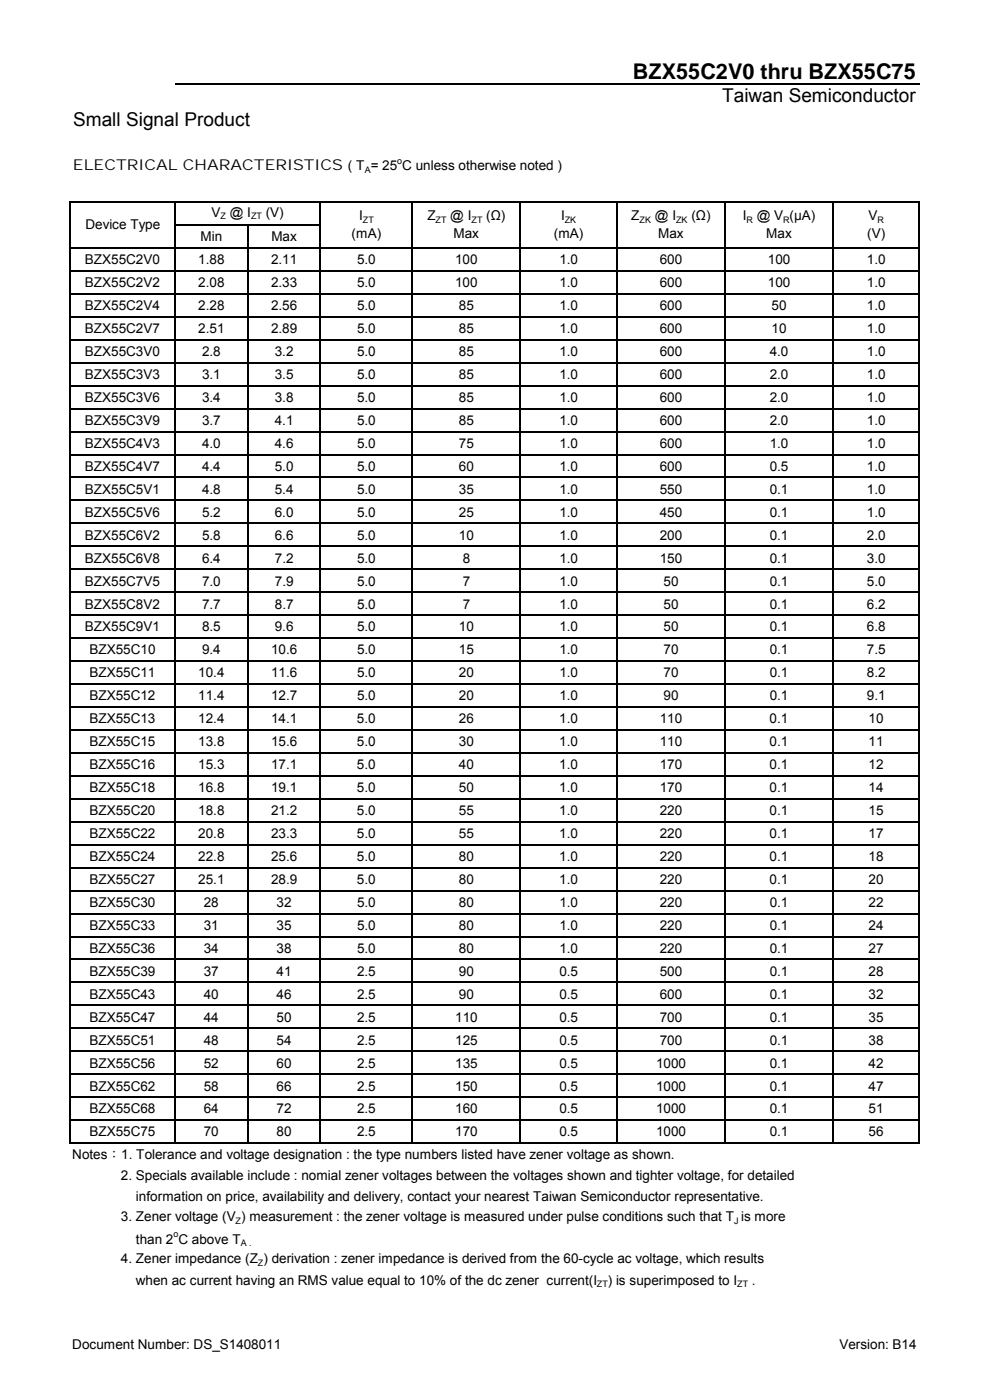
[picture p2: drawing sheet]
<svg xmlns="http://www.w3.org/2000/svg" width="257mm" height="364mm" viewBox="0 0 257 364" stroke-linecap="round" stroke-linejoin="round" font-family="sans-serif">
<defs><g id="words">
<text font-size="5.6" x="164.6" y="20.4">BZX55C2V0 thru BZX55C75</text>
<g font-size="5">
<text x="187.8" y="26.5">Taiwan Semiconductor</text>
<text x="19" y="32.6">Small Signal Product</text>
</g>
<text font-size="3.9" x="19" y="44.3">ELECTRICAL CHARACTERISTICS ( T = 25 C unless otherwise noted )</text>
<g font-size="3.5">
<text x="22.2" y="59.6">Device Type</text>
<text x="55" y="56.4">V @ I</text>
<text x="69.1" y="56.4">(V)</text>
<text x="93.4" y="57.2">I</text>
<text x="111.1" y="57.2">Z</text>
<text x="117.1" y="57.2">@ I</text>
<text x="126.4" y="57.2">(Ω)</text>
<text x="145.9" y="57.2">I</text>
<text x="164.2" y="57.2">Z</text>
<text x="170.3" y="57.2">@ I</text>
<text x="179.8" y="57.2">(Ω)</text>
<text x="193.1" y="57.2">I</text>
<text x="196.8" y="57.2">@ V (μA)</text>
<text x="225.8" y="57.2">V</text>
<text x="52.2" y="62.7">Min</text>
<text x="70.6" y="62.7">Max</text>
<text x="91.4" y="62">(mA)</text>
<text x="117.9" y="62">Max</text>
<text x="144" y="62">(mA)</text>
<text x="171.2" y="62">Max</text>
<text x="199.3" y="62">Max</text>
<text x="225.5" y="62">(V)</text>
<text x="22.1" y="68.7">BZX55C2V0</text>
<text x="51.6" y="68.7">1.88</text>
<text x="70.5" y="68.7">2.11</text>
<text x="92.8" y="68.7">5.0</text>
<text x="118.4" y="68.7">100</text>
<text x="145.4" y="68.7">1.0</text>
<text x="171.6" y="68.7">600</text>
<text x="199.7" y="68.7">100</text>
<text x="225.4" y="68.7">1.0</text>
<text x="22.1" y="74.7">BZX55C2V2</text>
<text x="51.6" y="74.7">2.08</text>
<text x="70.5" y="74.7">2.33</text>
<text x="92.8" y="74.7">5.0</text>
<text x="118.4" y="74.7">100</text>
<text x="145.4" y="74.7">1.0</text>
<text x="171.6" y="74.7">600</text>
<text x="199.7" y="74.7">100</text>
<text x="225.4" y="74.7">1.0</text>
<text x="22.1" y="80.6">BZX55C2V4</text>
<text x="51.6" y="80.6">2.28</text>
<text x="70.5" y="80.6">2.56</text>
<text x="92.8" y="80.6">5.0</text>
<text x="119.3" y="80.6">85</text>
<text x="145.4" y="80.6">1.0</text>
<text x="171.6" y="80.6">600</text>
<text x="200.6" y="80.6">50</text>
<text x="225.4" y="80.6">1.0</text>
<text x="22.1" y="86.6">BZX55C2V7</text>
<text x="51.6" y="86.6">2.51</text>
<text x="70.5" y="86.6">2.89</text>
<text x="92.8" y="86.6">5.0</text>
<text x="119.3" y="86.6">85</text>
<text x="145.4" y="86.6">1.0</text>
<text x="171.6" y="86.6">600</text>
<text x="200.6" y="86.6">10</text>
<text x="225.4" y="86.6">1.0</text>
<text x="22.1" y="92.6">BZX55C3V0</text>
<text x="52.5" y="92.6">2.8</text>
<text x="71.5" y="92.6">3.2</text>
<text x="92.8" y="92.6">5.0</text>
<text x="119.3" y="92.6">85</text>
<text x="145.5" y="92.6">1.0</text>
<text x="171.6" y="92.6">600</text>
<text x="200.2" y="92.6">4.0</text>
<text x="225.4" y="92.6">1.0</text>
<text x="22.1" y="98.6">BZX55C3V3</text>
<text x="52.5" y="98.6">3.1</text>
<text x="71.5" y="98.6">3.5</text>
<text x="92.8" y="98.6">5.0</text>
<text x="119.3" y="98.6">85</text>
<text x="145.5" y="98.6">1.0</text>
<text x="171.6" y="98.6">600</text>
<text x="200.2" y="98.6">2.0</text>
<text x="225.4" y="98.6">1.0</text>
<text x="22.1" y="104.5">BZX55C3V6</text>
<text x="52.5" y="104.5">3.4</text>
<text x="71.5" y="104.5">3.8</text>
<text x="92.8" y="104.5">5.0</text>
<text x="119.3" y="104.5">85</text>
<text x="145.5" y="104.5">1.0</text>
<text x="171.6" y="104.5">600</text>
<text x="200.2" y="104.5">2.0</text>
<text x="225.4" y="104.5">1.0</text>
<text x="22.1" y="110.5">BZX55C3V9</text>
<text x="52.5" y="110.5">3.7</text>
<text x="71.5" y="110.5">4.1</text>
<text x="92.8" y="110.5">5.0</text>
<text x="119.3" y="110.5">85</text>
<text x="145.5" y="110.5">1.0</text>
<text x="171.6" y="110.5">600</text>
<text x="200.2" y="110.5">2.0</text>
<text x="225.4" y="110.5">1.0</text>
<text x="22.1" y="116.5">BZX55C4V3</text>
<text x="52.5" y="116.5">4.0</text>
<text x="71.5" y="116.5">4.6</text>
<text x="92.8" y="116.5">5.0</text>
<text x="119.3" y="116.5">75</text>
<text x="145.5" y="116.5">1.0</text>
<text x="171.6" y="116.5">600</text>
<text x="200.2" y="116.5">1.0</text>
<text x="225.4" y="116.5">1.0</text>
<text x="22.1" y="122.4">BZX55C4V7</text>
<text x="52.5" y="122.4">4.4</text>
<text x="71.5" y="122.4">5.0</text>
<text x="92.8" y="122.4">5.0</text>
<text x="119.3" y="122.4">60</text>
<text x="145.5" y="122.4">1.0</text>
<text x="171.6" y="122.4">600</text>
<text x="200.2" y="122.4">0.5</text>
<text x="225.4" y="122.4">1.0</text>
<text x="22.1" y="128.4">BZX55C5V1</text>
<text x="52.5" y="128.4">4.8</text>
<text x="71.5" y="128.4">5.4</text>
<text x="92.8" y="128.4">5.0</text>
<text x="119.3" y="128.4">35</text>
<text x="145.5" y="128.4">1.0</text>
<text x="171.6" y="128.4">550</text>
<text x="200.2" y="128.4">0.1</text>
<text x="225.4" y="128.4">1.0</text>
<text x="22.1" y="134.4">BZX55C5V6</text>
<text x="52.5" y="134.4">5.2</text>
<text x="71.5" y="134.4">6.0</text>
<text x="92.8" y="134.4">5.0</text>
<text x="119.3" y="134.4">25</text>
<text x="145.5" y="134.4">1.0</text>
<text x="171.6" y="134.4">450</text>
<text x="200.2" y="134.4">0.1</text>
<text x="225.4" y="134.4">1.0</text>
<text x="22.1" y="140.3">BZX55C6V2</text>
<text x="52.5" y="140.3">5.8</text>
<text x="71.5" y="140.3">6.6</text>
<text x="92.8" y="140.3">5.0</text>
<text x="119.3" y="140.3">10</text>
<text x="145.5" y="140.3">1.0</text>
<text x="171.6" y="140.3">200</text>
<text x="200.2" y="140.3">0.1</text>
<text x="225.4" y="140.3">2.0</text>
<text x="22.1" y="146.3">BZX55C6V8</text>
<text x="52.6" y="146.3">6.4</text>
<text x="71.5" y="146.3">7.2</text>
<text x="92.8" y="146.3">5.0</text>
<text x="120.3" y="146.3">8</text>
<text x="145.5" y="146.3">1.0</text>
<text x="171.6" y="146.3">150</text>
<text x="200.2" y="146.3">0.1</text>
<text x="225.4" y="146.3">3.0</text>
<text x="22.1" y="152.3">BZX55C7V5</text>
<text x="52.6" y="152.3">7.0</text>
<text x="71.5" y="152.3">7.9</text>
<text x="92.8" y="152.3">5.0</text>
<text x="120.3" y="152.3">7</text>
<text x="145.5" y="152.3">1.0</text>
<text x="172.6" y="152.3">50</text>
<text x="200.2" y="152.3">0.1</text>
<text x="225.4" y="152.3">5.0</text>
<text x="22.1" y="158.2">BZX55C8V2</text>
<text x="52.6" y="158.2">7.7</text>
<text x="71.5" y="158.2">8.7</text>
<text x="92.8" y="158.2">5.0</text>
<text x="120.3" y="158.2">7</text>
<text x="145.5" y="158.2">1.0</text>
<text x="172.6" y="158.2">50</text>
<text x="200.2" y="158.2">0.1</text>
<text x="225.4" y="158.2">6.2</text>
<text x="22.1" y="164.2">BZX55C9V1</text>
<text x="52.5" y="164.2">8.5</text>
<text x="71.5" y="164.2">9.6</text>
<text x="92.8" y="164.2">5.0</text>
<text x="119.3" y="164.2">10</text>
<text x="145.5" y="164.2">1.0</text>
<text x="172.5" y="164.2">50</text>
<text x="200.1" y="164.2">0.1</text>
<text x="225.4" y="164.2">6.8</text>
<text x="23.2" y="170.2">BZX55C10</text>
<text x="52.5" y="170.2">9.4</text>
<text x="70.5" y="170.2">10.6</text>
<text x="92.8" y="170.2">5.0</text>
<text x="119.3" y="170.2">15</text>
<text x="145.5" y="170.2">1.0</text>
<text x="172.5" y="170.2">70</text>
<text x="200.1" y="170.2">0.1</text>
<text x="225.4" y="170.2">7.5</text>
<text x="23.2" y="176.1">BZX55C11</text>
<text x="51.6" y="176.1">10.4</text>
<text x="70.5" y="176.1">11.6</text>
<text x="92.8" y="176.1">5.0</text>
<text x="119.3" y="176.1">20</text>
<text x="145.5" y="176.1">1.0</text>
<text x="172.5" y="176.1">70</text>
<text x="200.1" y="176.1">0.1</text>
<text x="225.4" y="176.1">8.2</text>
<text x="23.2" y="182.1">BZX55C12</text>
<text x="51.6" y="182.1">11.4</text>
<text x="70.5" y="182.1">12.7</text>
<text x="92.8" y="182.1">5.0</text>
<text x="119.3" y="182.1">20</text>
<text x="145.5" y="182.1">1.0</text>
<text x="172.5" y="182.1">90</text>
<text x="200.1" y="182.1">0.1</text>
<text x="225.4" y="182.1">9.1</text>
<text x="23.2" y="188.1">BZX55C13</text>
<text x="51.6" y="188.1">12.4</text>
<text x="70.5" y="188.1">14.1</text>
<text x="92.8" y="188.1">5.0</text>
<text x="119.3" y="188.1">26</text>
<text x="145.4" y="188.1">1.0</text>
<text x="171.6" y="188.1">110</text>
<text x="200.1" y="188.1">0.1</text>
<text x="225.9" y="188.1">10</text>
<text x="23.2" y="194.1">BZX55C15</text>
<text x="51.6" y="194.1">13.8</text>
<text x="70.5" y="194.1">15.6</text>
<text x="92.8" y="194.1">5.0</text>
<text x="119.3" y="194.1">30</text>
<text x="145.4" y="194.1">1.0</text>
<text x="171.6" y="194.1">110</text>
<text x="200.1" y="194.1">0.1</text>
<text x="225.9" y="194.1">11</text>
<text x="23.2" y="200">BZX55C16</text>
<text x="51.6" y="200">15.3</text>
<text x="70.5" y="200">17.1</text>
<text x="92.8" y="200">5.0</text>
<text x="119.3" y="200">40</text>
<text x="145.4" y="200">1.0</text>
<text x="171.6" y="200">170</text>
<text x="200.1" y="200">0.1</text>
<text x="225.9" y="200">12</text>
<text x="23.2" y="206">BZX55C18</text>
<text x="51.6" y="206">16.8</text>
<text x="70.5" y="206">19.1</text>
<text x="92.8" y="206">5.0</text>
<text x="119.3" y="206">50</text>
<text x="145.4" y="206">1.0</text>
<text x="171.6" y="206">170</text>
<text x="200.1" y="206">0.1</text>
<text x="225.9" y="206">14</text>
<text x="23.2" y="212">BZX55C20</text>
<text x="51.6" y="212">18.8</text>
<text x="70.5" y="212">21.2</text>
<text x="92.8" y="212">5.0</text>
<text x="119.3" y="212">55</text>
<text x="145.4" y="212">1.0</text>
<text x="171.6" y="212">220</text>
<text x="200.1" y="212">0.1</text>
<text x="225.9" y="212">15</text>
<text x="23.2" y="217.9">BZX55C22</text>
<text x="51.6" y="217.9">20.8</text>
<text x="70.5" y="217.9">23.3</text>
<text x="92.8" y="217.9">5.0</text>
<text x="119.3" y="217.9">55</text>
<text x="145.4" y="217.9">1.0</text>
<text x="171.6" y="217.9">220</text>
<text x="200.1" y="217.9">0.1</text>
<text x="225.9" y="217.9">17</text>
<text x="23.2" y="223.9">BZX55C24</text>
<text x="51.6" y="223.9">22.8</text>
<text x="70.5" y="223.9">25.6</text>
<text x="92.8" y="223.9">5.0</text>
<text x="119.3" y="223.9">80</text>
<text x="145.4" y="223.9">1.0</text>
<text x="171.6" y="223.9">220</text>
<text x="200.1" y="223.9">0.1</text>
<text x="225.9" y="223.9">18</text>
<text x="23.2" y="229.9">BZX55C27</text>
<text x="51.6" y="229.9">25.1</text>
<text x="70.5" y="229.9">28.9</text>
<text x="92.8" y="229.9">5.0</text>
<text x="119.3" y="229.9">80</text>
<text x="145.4" y="229.9">1.0</text>
<text x="171.6" y="229.9">220</text>
<text x="200.1" y="229.9">0.1</text>
<text x="225.9" y="229.9">20</text>
<text x="23.2" y="235.8">BZX55C30</text>
<text x="53" y="235.8">28</text>
<text x="71.9" y="235.8">32</text>
<text x="92.8" y="235.8">5.0</text>
<text x="119.3" y="235.8">80</text>
<text x="145.5" y="235.8">1.0</text>
<text x="171.6" y="235.8">220</text>
<text x="200.1" y="235.8">0.1</text>
<text x="225.9" y="235.8">22</text>
<text x="23.2" y="241.8">BZX55C33</text>
<text x="53" y="241.8">31</text>
<text x="71.9" y="241.8">35</text>
<text x="92.8" y="241.8">5.0</text>
<text x="119.3" y="241.8">80</text>
<text x="145.5" y="241.8">1.0</text>
<text x="171.6" y="241.8">220</text>
<text x="200.1" y="241.8">0.1</text>
<text x="225.9" y="241.8">24</text>
<text x="23.2" y="247.8">BZX55C36</text>
<text x="53" y="247.8">34</text>
<text x="71.9" y="247.8">38</text>
<text x="92.8" y="247.8">5.0</text>
<text x="119.3" y="247.8">80</text>
<text x="145.5" y="247.8">1.0</text>
<text x="171.6" y="247.8">220</text>
<text x="200.1" y="247.8">0.1</text>
<text x="225.9" y="247.8">27</text>
<text x="23.2" y="253.7">BZX55C39</text>
<text x="53" y="253.7">37</text>
<text x="71.9" y="253.7">41</text>
<text x="92.8" y="253.7">2.5</text>
<text x="119.3" y="253.7">90</text>
<text x="145.5" y="253.7">0.5</text>
<text x="171.6" y="253.7">500</text>
<text x="200.1" y="253.7">0.1</text>
<text x="225.9" y="253.7">28</text>
<text x="23.2" y="259.7">BZX55C43</text>
<text x="53" y="259.7">40</text>
<text x="71.9" y="259.7">46</text>
<text x="92.8" y="259.7">2.5</text>
<text x="119.3" y="259.7">90</text>
<text x="145.5" y="259.7">0.5</text>
<text x="171.6" y="259.7">600</text>
<text x="200.1" y="259.7">0.1</text>
<text x="225.9" y="259.7">32</text>
<text x="23.2" y="265.7">BZX55C47</text>
<text x="53" y="265.7">44</text>
<text x="71.9" y="265.7">50</text>
<text x="92.8" y="265.7">2.5</text>
<text x="118.4" y="265.7">110</text>
<text x="145.5" y="265.7">0.5</text>
<text x="171.6" y="265.7">700</text>
<text x="200.1" y="265.7">0.1</text>
<text x="225.9" y="265.7">35</text>
<text x="23.2" y="271.7">BZX55C51</text>
<text x="53" y="271.7">48</text>
<text x="71.9" y="271.7">54</text>
<text x="92.8" y="271.7">2.5</text>
<text x="118.4" y="271.7">125</text>
<text x="145.5" y="271.7">0.5</text>
<text x="171.6" y="271.7">700</text>
<text x="200.1" y="271.7">0.1</text>
<text x="225.9" y="271.7">38</text>
<text x="23.2" y="277.6">BZX55C56</text>
<text x="53" y="277.6">52</text>
<text x="71.9" y="277.6">60</text>
<text x="92.8" y="277.6">2.5</text>
<text x="118.4" y="277.6">135</text>
<text x="145.5" y="277.6">0.5</text>
<text x="170.6" y="277.6">1000</text>
<text x="200.1" y="277.6">0.1</text>
<text x="225.9" y="277.6">42</text>
<text x="23.2" y="283.6">BZX55C62</text>
<text x="53" y="283.6">58</text>
<text x="71.9" y="283.6">66</text>
<text x="92.8" y="283.6">2.5</text>
<text x="118.4" y="283.6">150</text>
<text x="145.5" y="283.6">0.5</text>
<text x="170.6" y="283.6">1000</text>
<text x="200.1" y="283.6">0.1</text>
<text x="225.9" y="283.6">47</text>
<text x="23.2" y="289.6">BZX55C68</text>
<text x="53" y="289.6">64</text>
<text x="71.9" y="289.6">72</text>
<text x="92.8" y="289.6">2.5</text>
<text x="118.4" y="289.6">160</text>
<text x="145.5" y="289.6">0.5</text>
<text x="170.6" y="289.6">1000</text>
<text x="200.1" y="289.6">0.1</text>
<text x="225.9" y="289.6">51</text>
<text x="23.2" y="295.5">BZX55C75</text>
<text x="53" y="295.5">70</text>
<text x="71.9" y="295.5">80</text>
<text x="92.8" y="295.5">2.5</text>
<text x="118.4" y="295.5">170</text>
<text x="145.5" y="295.5">0.5</text>
<text x="170.6" y="295.5">1000</text>
<text x="200.1" y="295.5">0.1</text>
<text x="225.9" y="295.5">56</text>
<text x="18.8" y="301.4">Notes：1. Tolerance and voltage designation : the type numbers listed have zener voltage as shown.</text>
<text x="31.5" y="306.7">2. Specials available include : nomial zener voltages between the voltages shown and tighter voltage, for detailed</text>
<text x="31.5" y="317.5">3. Zener voltage (V ) measurement : the zener voltage is measured under pulse conditions such that T is more</text>
<text x="35.4" y="312.3">information on price, availability and delivery, contact your nearest Taiwan Semiconductor representative.</text>
<text x="35.4" y="323.5">than 2 C above T</text>
<text x="31.5" y="328.5">4. Zener impedance (Z ) derivation : zener impedance is derived from the 60-cycle ac voltage, which results</text>
<text x="35.4" y="334.1">when ac current having an RMS value equal to 10% of the dc zener current(I</text>
<text x="158" y="334.1">) is superimposed to I</text>
<text x="195.5" y="334.1">.</text>
<text x="18.8" y="350.8">Document Number: DS_S1408011</text>
<text x="218.3" y="350.8">Version: B14</text>
</g>
<g font-size="2.3">
<text x="94.8" y="45">A</text>
<text x="103.3" y="42.5">o</text>
<text x="57.4" y="57.1">Z</text>
<text x="65.3" y="57.1">ZT</text>
<text x="94.4" y="57.9">ZT</text>
<text x="113.3" y="57.9">ZT</text>
<text x="122.6" y="57.9">ZT</text>
<text x="146.9" y="57.9">ZK</text>
<text x="166.3" y="57.9">ZK</text>
<text x="175.8" y="57.9">ZK</text>
<text x="194.1" y="57.9">R</text>
<text x="203.6" y="57.9">R</text>
<text x="228.2" y="57.9">R</text>
<text x="45.1" y="321.7">o</text>
<text x="61.3" y="318.2">Z</text>
<text x="190.9" y="318.2">J</text>
<text x="62.6" y="324.1">A .</text>
<text x="67.1" y="329.2">Z</text>
<text x="155.2" y="334.7">ZT</text>
<text x="191.7" y="334.7">ZT</text>
</g>
</g></defs>
<g fill="none" stroke="#000" stroke-width=".34">
<path d="M45.5 21.9h193.6M18.1 52.4v245M18.3 52.5h220.9M45.5 52.7v17.6M45.6 58.5h37.9M64.4 58.7v238.7M83.3 52.7v244.7M107.2 52.7v244.7M135.3 52.7v244.7M160.4 52.7v244.7M188.5 52.7v244.7M216.6 52.7v244.7"/>
<path d="M239 52.7v244.7M18.3 76.4h220.9M18.3 64.5h220.5M45.5 70.6v5.6M45.5 76.6v5.6M239.2 70.4h-220.9M18.3 88.3h220.9M18.3 94.3h220.9M45.5 82.5v5.7M45.5 88.5v5.6M45.5 94.5v5.6M239.2 82.4h-220.9"/>
<path d="M18.3 100.3h220.9M18.3 118.2h220.9M45.5 100.5v5.6M45.5 106.4v5.7M45.5 112.4v5.6M45.5 118.4v5.6M239.2 106.3h-220.9M239.2 112.2h-220.9M45.5 124.3v5.7M45.5 130.3v5.6M45.5 136.3v5.6M239.2 124.2h-220.9"/>
<path d="M239.2 130.1h-220.9M239.2 136.1h-220.9M18.3 142.1h220.9M18.3 160h220.9M45.5 142.2v5.7M45.5 148.2v5.6M45.5 154.2v5.6M239.2 148h-220.9M239.2 154h-220.9M45.5 160.1v5.7M45.5 166.1v5.6M45.5 172.1v5.6"/>
<path d="M45.5 178.1v5.6M239.2 165.9h-220.9M239.2 171.9h-220.9M239.2 177.9h-220.9M18.3 189.8h220.9M18.3 195.8h220.9M45.5 184v5.7M45.5 190v5.6M45.5 196v5.6M239.2 183.9h-220.9M18.3 201.8h220.9M18.3 207.7h220.9"/>
<path d="M18.3 219.7h220.9M45.5 201.9v5.7M45.5 207.9v5.6M45.5 213.9v5.6M45.5 219.8v5.7M239.2 213.7h-220.9M18.3 231.6h220.9M18.3 237.6h220.9M45.5 225.8v5.6M45.5 231.8v5.6M45.5 237.7v5.7M239.2 225.6h-220.9"/>
<path d="M18.3 243.5h220.9M18.3 249.5h220.9M18.3 255.5h220.9M45.5 243.7v5.6M45.5 249.7v5.6M45.5 255.7v5.6M18.3 273.4h220.9M18.3 279.4h220.9M45.5 261.6v5.6M45.5 267.6v5.6M45.5 273.6v5.6M45.5 279.5v5.7"/>
<path d="M239.2 261.5h-220.9M239.2 267.4h-220.9M45.5 285.5v5.6M45.5 291.5v5.6M239.2 285.3h-220.9M239.2 291.3h-220.9M239.2 297.3h-220.9"/>
</g>
<use href="#words"/>
</svg>
